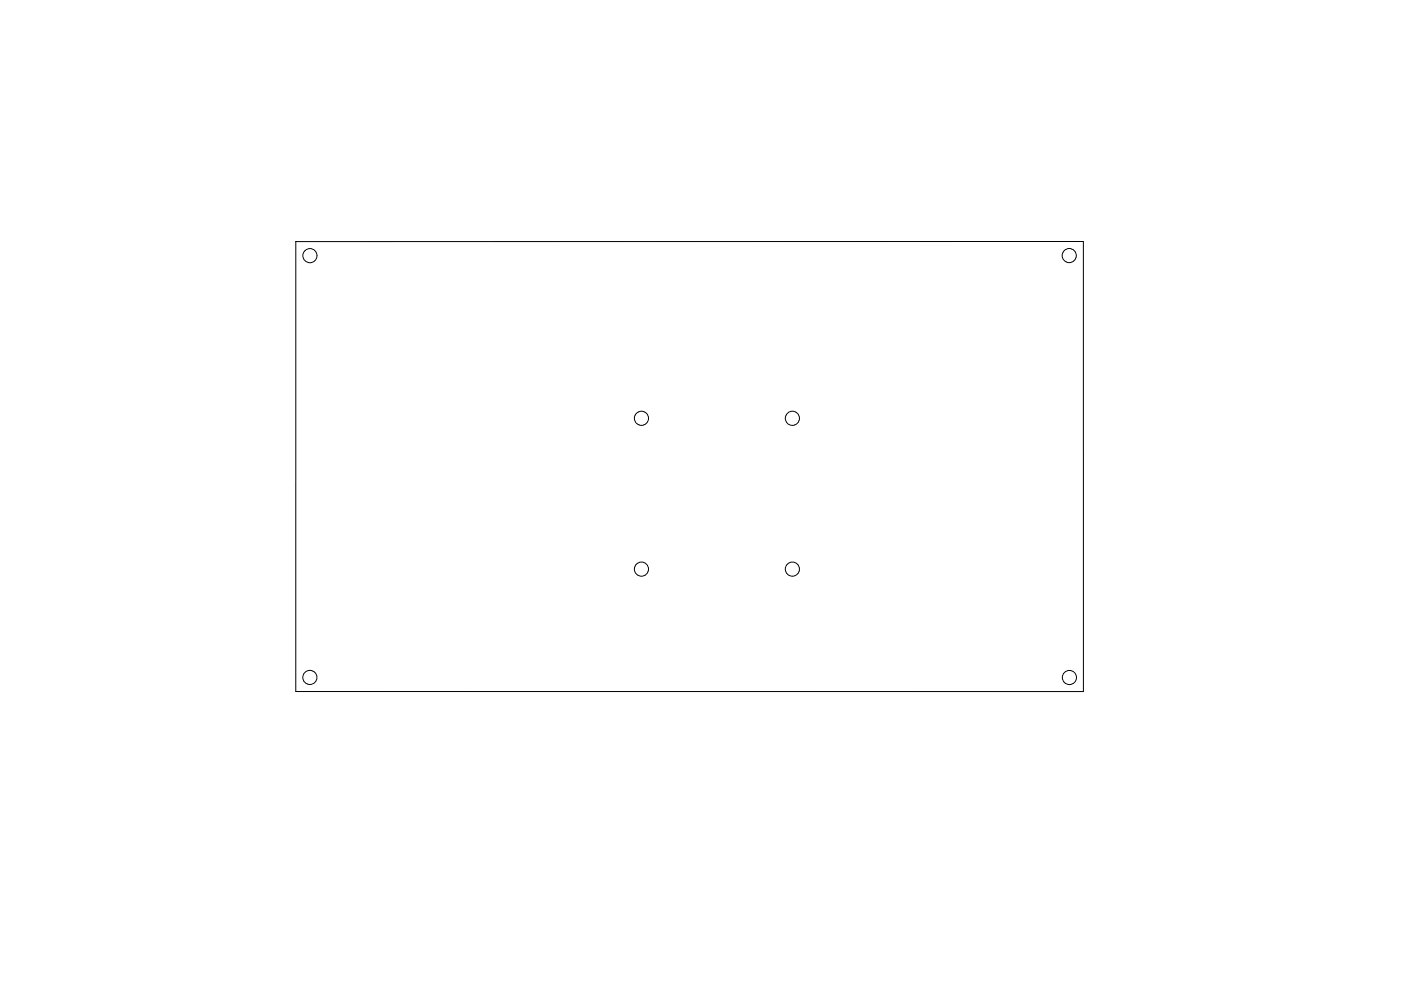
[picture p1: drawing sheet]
<svg xmlns="http://www.w3.org/2000/svg" width="297mm" height="210mm" viewBox="0 0 297 210" stroke-linecap="round" stroke-linejoin="round" font-family="sans-serif">
<g fill="none" stroke="#000" stroke-width=".21">
<path d="M62.7 51.3h.1M62.7 51.3l167-.1v95.5h-167z"/>
<circle cx="65.7" cy="54.2" r="1.5"/>
<circle cx="226.7" cy="54.2" r="1.5"/>
<circle cx="136" cy="88.7" r="1.5"/>
<circle cx="168" cy="88.7" r="1.5"/>
<circle cx="136" cy="120.7" r="1.5"/>
<circle cx="168" cy="120.7" r="1.5"/>
<circle cx="65.7" cy="143.7" r="1.5"/>
<circle cx="226.7" cy="143.7" r="1.5"/>
</g>
</svg>
